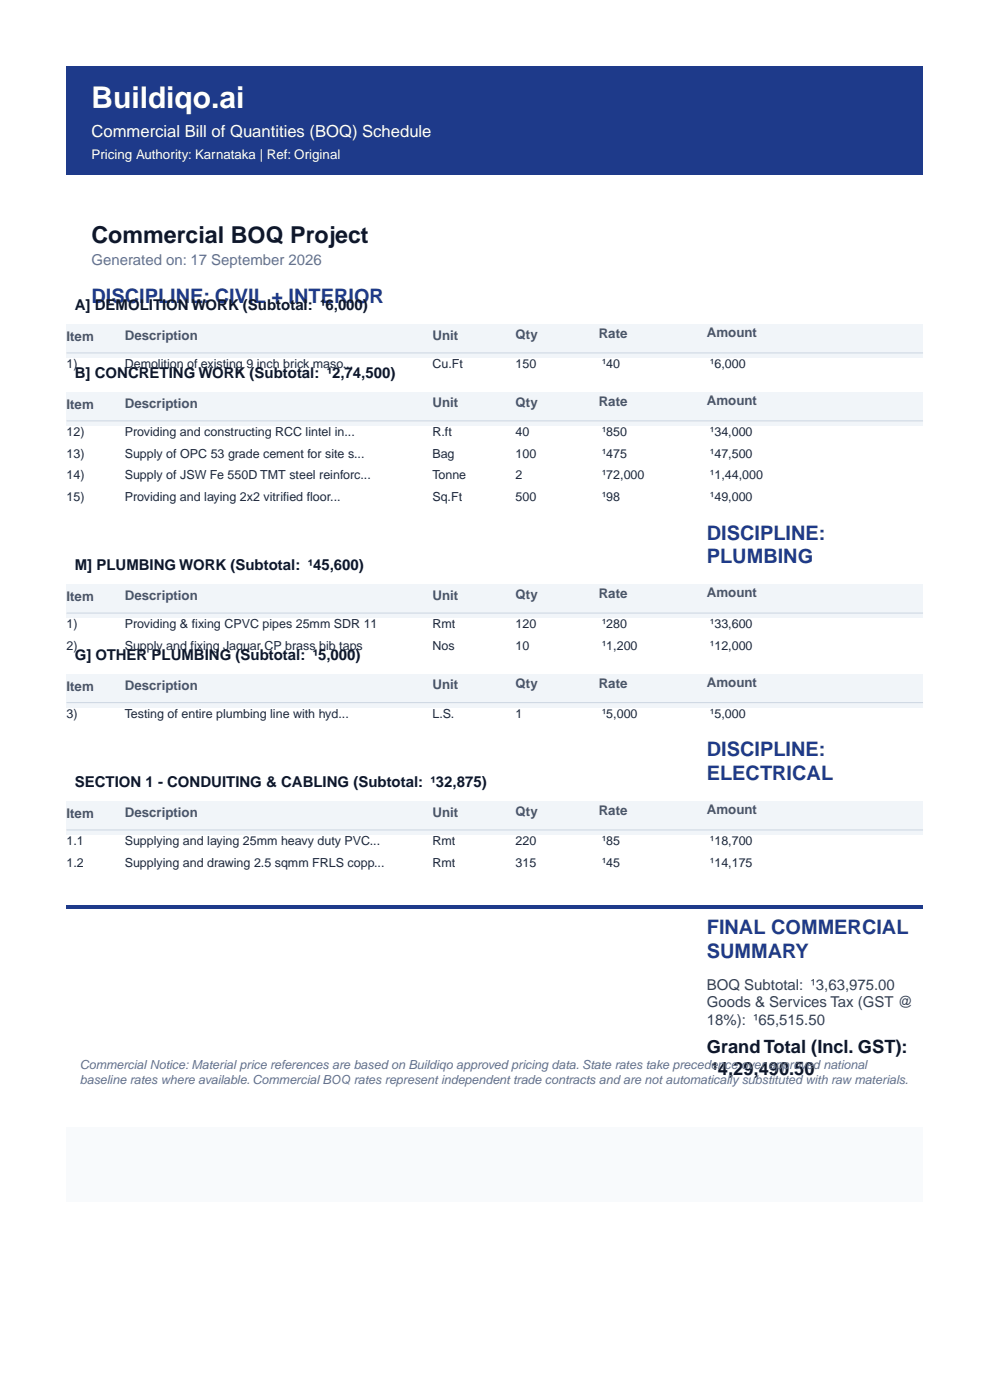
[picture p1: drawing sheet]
<svg xmlns="http://www.w3.org/2000/svg" width="210mm" height="297mm" viewBox="0 0 210 297" stroke-linecap="round" stroke-linejoin="round" font-family="sans-serif">
<defs><g id="words">
<text font-size="6.3" fill="#fff" x="19.4" y="22.9">Buildiqo.ai</text>
<text font-size="4.9" fill="#0f172a" x="19.4" y="51.6">Commercial BOQ Project</text>
<g font-size="4.2" fill="#1e3a8a">
<text x="19.4" y="64.3">DISCIPLINE: CIVIL + INTERIOR</text>
<text x="149.9" y="114.5">DISCIPLINE:</text>
<text x="149.9" y="119.5">PLUMBING</text>
<text x="149.9" y="160.5">DISCIPLINE:</text>
<text x="149.9" y="165.5">ELECTRICAL</text>
<text x="149.9" y="198.2">FINAL COMMERCIAL</text>
<text x="149.9" y="203.2">SUMMARY</text>
</g>
<g font-size="3.9" fill="#0f172a">
<text x="149.9" y="223.4">Grand Total (Incl. GST):</text>
<text x="151" y="228">¹4,29,490.50</text>
</g>
<text font-size="3.5" fill="#fff" x="19.4" y="29">Commercial Bill of Quantities (BOQ) Schedule</text>
<text font-size="3.2" fill="#64748b" x="19.4" y="56.2">Generated on: 17 September 2026</text>
<g font-size="3.2" fill="#0f172a">
<text x="15.9" y="65.8">A] DEMOLITION WORK (Subtotal: ¹6,000)</text>
<text x="15.9" y="80.2">B] CONCRETING WORK (Subtotal: ¹2,74,500)</text>
<text x="15.9" y="121">M] PLUMBING WORK (Subtotal: ¹45,600)</text>
<text x="15.9" y="140">G] OTHER PLUMBING (Subtotal: ¹5,000)</text>
<text x="15.9" y="167">SECTION 1 - CONDUITING &amp; CABLING (Subtotal: ¹32,875)</text>
</g>
<g font-size="3.2" fill="#334155">
<text x="149.9" y="210">BOQ Subtotal: ¹3,63,975.00</text>
<text x="149.9" y="213.7">Goods &amp; Services Tax (GST @</text>
<text x="149.9" y="217.4">18%): ¹65,515.50</text>
</g>
<text font-size="2.8" fill="#fff" x="19.4" y="33.8">Pricing Authority: Karnataka | Ref: Original</text>
<g font-size="2.8" fill="#475569">
<text x="109.4" y="71.9">Qty</text>
<text x="127" y="71.7">Rate</text>
<text x="149.9" y="71.5">Amount</text>
<text x="14.1" y="72.4">Item</text>
<text x="26.5" y="72.2">Description</text>
<text x="91.7" y="72">Unit</text>
<text x="14.1" y="86.8">Item</text>
<text x="26.5" y="86.6">Description</text>
<text x="91.7" y="86.4">Unit</text>
<text x="109.4" y="86.3">Qty</text>
<text x="127" y="86.1">Rate</text>
<text x="149.9" y="85.9">Amount</text>
<text x="14.1" y="127.6">Item</text>
<text x="26.5" y="127.4">Description</text>
<text x="91.7" y="127.2">Unit</text>
<text x="109.4" y="127.1">Qty</text>
<text x="127" y="126.9">Rate</text>
<text x="149.9" y="126.7">Amount</text>
<text x="14.1" y="146.6">Item</text>
<text x="26.5" y="146.4">Description</text>
<text x="91.7" y="146.2">Unit</text>
<text x="109.4" y="146.1">Qty</text>
<text x="127" y="145.9">Rate</text>
<text x="149.9" y="145.7">Amount</text>
<text x="14.1" y="173.6">Item</text>
<text x="26.5" y="173.4">Description</text>
<text x="91.7" y="173.2">Unit</text>
<text x="109.4" y="173.1">Qty</text>
<text x="127" y="172.9">Rate</text>
<text x="149.9" y="172.7">Amount</text>
</g>
<g font-size="2.6" fill="#1e293b">
<text x="14.1" y="78.1">1)</text>
<text x="26.5" y="78.1">Demolition of existing 9 inch brick maso...</text>
<text x="91.7" y="78.1">Cu.Ft</text>
<text x="109.4" y="78.1">150</text>
<text x="127.7" y="78.1">¹40</text>
<text x="150.7" y="78.1">¹6,000</text>
<text x="14.1" y="92.5">12)</text>
<text x="26.5" y="92.5">Providing and constructing RCC lintel in...</text>
<text x="91.7" y="92.5">R.ft</text>
<text x="109.4" y="92.5">40</text>
<text x="127.7" y="92.5">¹850</text>
<text x="150.7" y="92.5">¹34,000</text>
<text x="14.1" y="97.1">13)</text>
<text x="14.1" y="101.7">14)</text>
<text x="26.5" y="97.1">Supply of OPC 53 grade cement for site s...</text>
<text x="26.5" y="101.7">Supply of JSW Fe 550D TMT steel reinforc...</text>
<text x="91.7" y="97.1">Bag</text>
<text x="91.7" y="101.7">Tonne</text>
<text x="109.4" y="97.1">100</text>
<text x="109.4" y="101.7">2</text>
<text x="127.7" y="97.1">¹475</text>
<text x="127.7" y="101.7">¹72,000</text>
<text x="150.7" y="97.1">¹47,500</text>
<text x="150.7" y="101.7">¹1,44,000</text>
<text x="14.1" y="106.3">15)</text>
<text x="26.5" y="106.3">Providing and laying 2x2 vitrified floor...</text>
<text x="91.7" y="106.3">Sq.Ft</text>
<text x="109.4" y="106.3">500</text>
<text x="127.7" y="106.3">¹98</text>
<text x="150.7" y="106.3">¹49,000</text>
<text x="14.1" y="133.3">1)</text>
<text x="14.1" y="137.9">2)</text>
<text x="26.5" y="133.3">Providing &amp; fixing CPVC pipes 25mm SDR 11</text>
<text x="26.5" y="137.9">Supply and fixing Jaquar CP brass bib taps</text>
<text x="91.7" y="133.3">Rmt</text>
<text x="91.7" y="137.9">Nos</text>
<text x="109.4" y="133.3">120</text>
<text x="109.4" y="137.9">10</text>
<text x="127.7" y="133.3">¹280</text>
<text x="127.7" y="137.9">¹1,200</text>
<text x="150.7" y="133.3">¹33,600</text>
<text x="150.7" y="137.9">¹12,000</text>
<text x="14.1" y="152.3">3)</text>
<text x="26.5" y="152.3">Testing of entire plumbing line with hyd...</text>
<text x="91.7" y="152.3">L.S.</text>
<text x="109.4" y="152.3">1</text>
<text x="127.7" y="152.3">¹5,000</text>
<text x="150.7" y="152.3">¹5,000</text>
<text x="14.1" y="179.3">1.1</text>
<text x="26.5" y="179.3">Supplying and laying 25mm heavy duty PVC...</text>
<text x="91.7" y="179.3">Rmt</text>
<text x="109.4" y="179.3">220</text>
<text x="127.7" y="179.3">¹85</text>
<text x="150.7" y="179.3">¹18,700</text>
<text x="14.1" y="183.9">1.2</text>
<text x="26.5" y="183.9">Supplying and drawing 2.5 sqmm FRLS copp...</text>
<text x="91.7" y="183.9">Rmt</text>
<text x="109.4" y="183.9">315</text>
<text x="127.7" y="183.9">¹45</text>
<text x="150.7" y="183.9">¹14,175</text>
</g>
<g font-size="2.6" fill="#64748b">
<text x="16.9" y="226.9">Commercial Notice: Material price references are based on Buildiqo approved pricing data. State rates take precedence over approved national</text>
<text x="16.9" y="229.9">baseline rates where available. Commercial BOQ rates represent independent trade contracts and are not automatically substituted with raw materials.</text>
</g>
</g></defs>
<path d="M14.1 14.1h181.7v22.9h-181.7z" fill="#1e3a8a"/>
<path d="M14.1 68.8h181.7v7.1h-181.7z" fill="#f1f5f9"/>
<path d="M14.1 74.9h181.7" fill="none" stroke="#cbd5e1" stroke-width=".21"/>
<path d="M14.1 83.3h181.7v7h-181.7z" fill="#f1f5f9"/>
<path d="M14.1 89.3h181.7" fill="none" stroke="#cbd5e1" stroke-width=".21"/>
<path d="M14.1 124h181.7v7.1h-181.7z" fill="#f1f5f9"/>
<path d="M14.1 130.1h181.7" fill="none" stroke="#cbd5e1" stroke-width=".21"/>
<path d="M14.1 143h181.7v7.1h-181.7z" fill="#f1f5f9"/>
<path d="M14.1 149.1h181.7" fill="none" stroke="#cbd5e1" stroke-width=".21"/>
<path d="M14.1 170h181.7v7.1h-181.7z" fill="#f1f5f9"/>
<path d="M14.1 176.1h181.7" fill="none" stroke="#cbd5e1" stroke-width=".21"/>
<path d="M14.1 192.1h181.7v.7h-181.7z" fill="#1e3a8a"/>
<path d="M14.1 239.1h181.7v15.8h-181.7z" fill="#f8fafc"/>
<use href="#words"/>
</svg>
